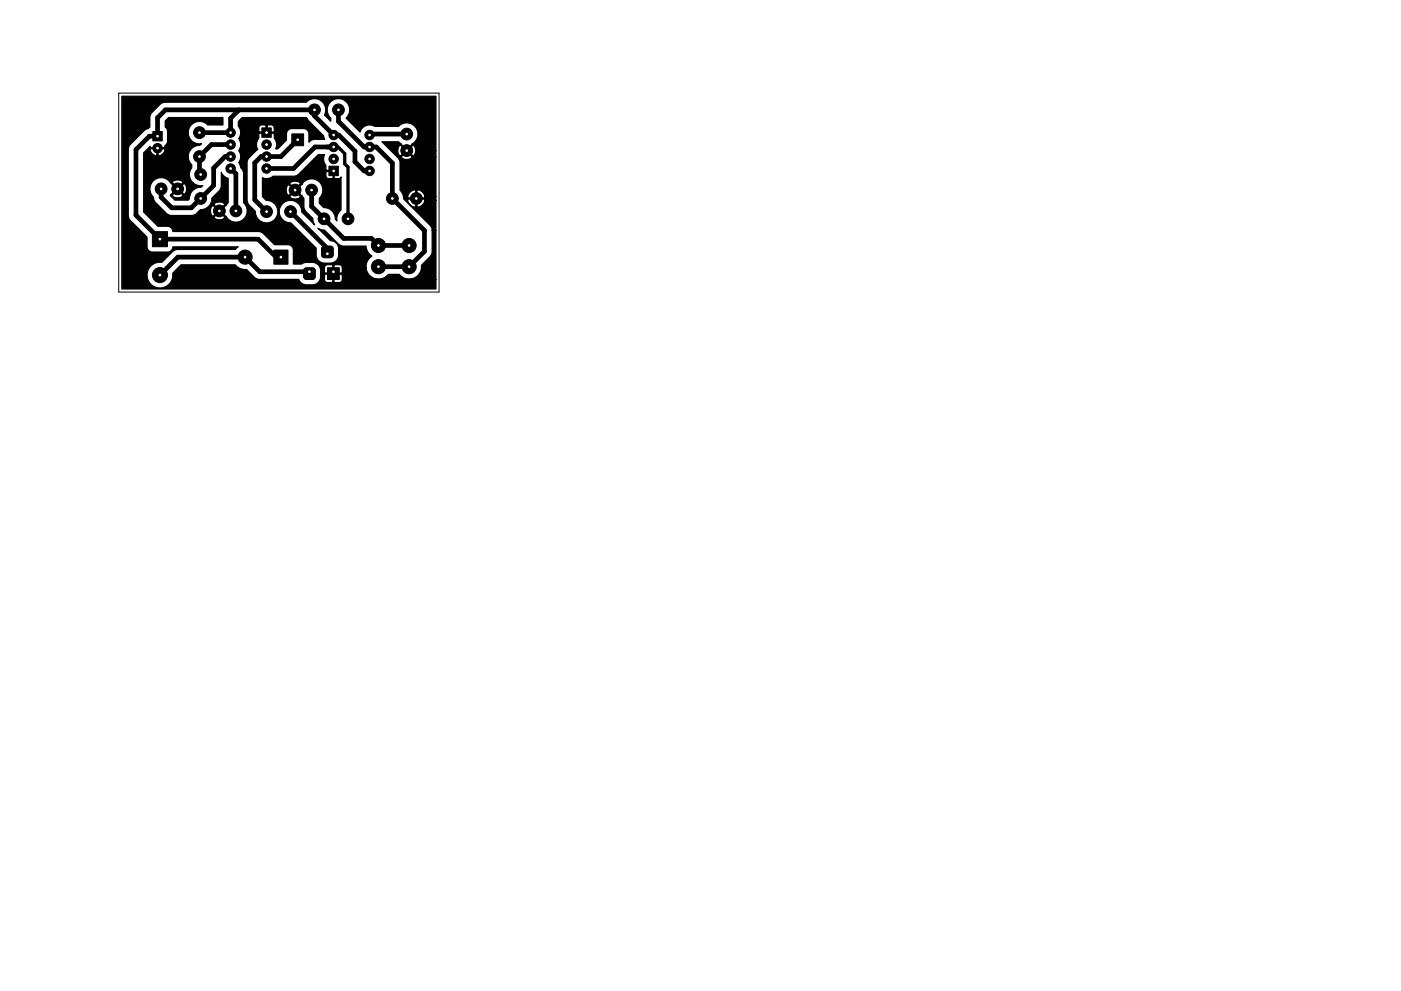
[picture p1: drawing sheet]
<svg xmlns="http://www.w3.org/2000/svg" width="297mm" height="210mm" viewBox="0 0 297 210" stroke-linecap="round" stroke-linejoin="round" font-family="sans-serif">
<path d="M25.2 19.8h67.9v42.2h-67.9z" fill="none" stroke="#000" stroke-width=".21"/>
<g fill="#000" stroke="#000" stroke-width=".21">
<path d="M32.4 27.9h2v2h-2zM55.5 27.1h2v2h-2zM61.9 28.4h2.5v2.5h-2.5zM69.7 35.3h2v2h-2zM32.3 49.1h3.2v3.2h-3.2zM58.1 53.1h3v3h-3zM64.5 57l.4-.2h1.3a.62 .62 0 0 1 .7 .6v1.3a.62 .62 0 0 1-.7 .6h-1.2a.62 .62 0 0 1-.6-.6v-1.3zM68.4 52.4l.3-.2h1.3a.62 .62 0 0 1 .7 .6v1.3a.62 .62 0 0 1-.7 .6h-1.2a.62 .62 0 0 1-.6-.6v-1.3zM69.4 56.8h2.5v2.5h-2.5z"/>
<circle cx="33.4" cy="31.4" r="1"/>
<circle cx="42.3" cy="28.1" r="1.25"/>
<circle cx="42.3" cy="33.2" r="1.25"/>
<circle cx="42.5" cy="37" r="1.25"/>
<circle cx="48.9" cy="33.2" r="1"/>
<circle cx="48.9" cy="35.8" r="1"/>
<circle cx="48.9" cy="30.7" r="1"/>
<circle cx="48.9" cy="28.1" r="1"/>
<circle cx="56.5" cy="30.7" r="1"/>
<circle cx="56.5" cy="33.2" r="1"/>
<circle cx="56.5" cy="35.8" r="1"/>
<circle cx="66.7" cy="23.3" r="1.25"/>
<circle cx="70.7" cy="28.6" r="1"/>
<circle cx="70.7" cy="31.2" r="1"/>
<circle cx="70.7" cy="33.7" r="1"/>
<circle cx="71.8" cy="23.3" r="1.25"/>
<circle cx="78.4" cy="28.6" r="1"/>
<circle cx="78.4" cy="31.2" r="1"/>
<circle cx="78.4" cy="33.7" r="1"/>
<circle cx="78.4" cy="36.3" r="1"/>
<circle cx="86.2" cy="31.9" r="1.25"/>
<circle cx="86.2" cy="28.4" r="1.25"/>
<circle cx="33.9" cy="58.4" r="1.6"/>
<circle cx="34.2" cy="40.1" r="1.25"/>
<circle cx="37.7" cy="40.1" r="1.25"/>
<circle cx="42.5" cy="42.1" r="1.25"/>
<circle cx="46.5" cy="44.7" r="1.25"/>
<circle cx="50" cy="44.7" r="1.25"/>
<circle cx="52" cy="54.6" r="1.5"/>
<circle cx="56.5" cy="44.9" r="1.25"/>
<circle cx="61.6" cy="44.9" r="1.25"/>
<circle cx="62.6" cy="40.3" r="1.25"/>
<circle cx="66.1" cy="40.3" r="1.25"/>
<circle cx="68.7" cy="46.4" r="1.25"/>
<circle cx="73.8" cy="46.4" r="1.25"/>
<circle cx="80.2" cy="52.1" r="1.5"/>
<circle cx="80.2" cy="56.6" r="1.5"/>
<circle cx="83.2" cy="42.1" r="1.25"/>
<circle cx="86.7" cy="52.1" r="1.5"/>
<circle cx="86.7" cy="56.6" r="1.5"/>
<circle cx="88.3" cy="42.1" r="1.25"/>
</g>
<path d="M48.9 33.2h-1.2l-2.4 2.5v3.7l-4.7 4.7h-4.2l-2.2-2.3v-1.7M48.9 35.8l1.1 1.1v7.8M48.9 30.7h-4.1l-2.5 2.5v3.6l.2 .2M50.7 23.3l-1.8 1.8v3h-6.6M63.1 29.7l-3.5 3.5h-4.2l-1.4 1.4v7.8l2.5 2.5M70.7 31.2h-3.9l-4.6 4.6h-5.7M71.8 23.3v2.4l5.4 5.5h2.6l3.4 3.4v7.5l6.8 6.8v4.4l-3.3 3.3h-6.5M78.4 36.3h-1.2l-1.9-2v-2.2l-3.5-3.5h-1.1l-4-4v-1.3h-31.6l-1.7 1.7v3.9h-1.7l-2.9 2.8v14l5.1 5h20.8l3.8 3.9h1.1M86.2 28.4h-7.6l-.2 .2M61.6 44.9l7.8 7.8v1.1M65.6 57.7h-10.5l-3.1-3.1h-14.3l-3.8 3.8M66.1 40.3v3.5l6.8 6.8h5.8l1.5 1.5h6.5" fill="none" stroke="#000" stroke-width="1"/>
<path d="M70.7 31.2h1l1.4 1.4v2.2l.7 .7v10.9" fill="none" stroke="#000" stroke-width=".7"/>
<path d="M25.8 20.4h66.6v11.6h-4.3l-.1-.7-.2-.4-.3-.1-1.1 1.1h-.3l-1.2-1.1a1.4 1.4 0 0 0 0 2.3l1.2-1.2h.3l1.1 1.2 .3-.1 .3-1h4.3v1.3h-5l-1.2-1.2-1.1 1.2a1.4 1.4 0 0 0 2.3 0h5v8.4h-2.3l-.5-.9a1.35 1.35 0 0 0-1.5-.4 1.39 1.39 0 0 0-1.6 1.6h1.6v-1.6h.3v1.6h1.6l.1-.3h2.3v.8h-2.3l-.1-.3h-3.5l-.1 .3 .3 .6 .5 .5 .6 .3 .3-.1v-1.6h.3v1.6a1.51 1.51 0 0 0 1.7-1.3h2.3v6.4h-.8l-.1-.6-.4-.5-5.5-5.6-.1-.8-.7-1v-5.8l-.1-.6-.4-.6-3.3-3.3h3.5l1.7 1.7 1.2-1.2a2.42 2.42 0 0 0 .8-3.6 2.42 2.42 0 0 0-3.7-.2h-5.1a2.14 2.14 0 0 0-3.1 1.2l-2.9-3a2.38 2.38 0 0 0 .1-3.4 2.38 2.38 0 0 0-3.4 0 2.38 2.38 0 0 0 0 3.4v.7l-1.3-1.3 .2-.4a2.38 2.38 0 0 0-1.1-2.8 2.38 2.38 0 0 0-3 .5h-29.8l-.9 .3-2 1.8-.4 .9v2.3l-.3 .3-1 .4-2.8 2.9-.5 .8v14.6l.5 .8 3.5 3.5v2.3l.3 .5 .8 .4h3.2a1.13 1.13 0 0 0 1.1-1.1h13.9l-.6 .5-12.5 .1-.8 .4-2.3 2.3-.1-.1a2.74 2.74 0 0 0-3 2.7 2.74 2.74 0 0 0 2.9 2.8 2.74 2.74 0 0 0 2.5-3.1l1.8-1.8h11.5l.4 .4a2.61 2.61 0 0 0 2 .6l1.6 1.6 .8 .5h8.6l.7 .8 1 .3a2.81 2.81 0 0 0 2.5-.5l.4-.6 .1-.6a2.81 2.81 0 0 0-.5-2.5l-.6-.4-.7-.1a3.1 3.1 0 0 0-2.2 .3h-1.8v-3.2l-.5-.7-.6-.2h-2.9l-2.8-2.7-.7-.1h-18.1l-.1-.6-.6-.4-2.4-.1-3-3v-12.6l1.3-1.3 .1 .2h3v-.4l.4-.4 .2-.6v-2.2l-.5-.7v-1.3l.8-.8h11.5v1.6h-3.3l-.2-.2a2.38 2.38 0 0 0-3.8 1.2 2.38 2.38 0 0 0 2.7 3l-.3 .3h-.3a2.34 2.34 0 0 0-1.7 1h-5.4l-.1-.2h-3l-.1 .2 .2 .5 .4 .5 .6 .2 .3-.1v-1.3h.2v1.3a1.26 1.26 0 0 0 1.5-1.1h5.4l-.2 .3a2.37 2.37 0 0 0 .5 2.9v.6l-.3 .3a2.37 2.37 0 0 0 .5 2.9h-2.1l-.1-.3-1-.3-1 .3-.2 .3 1.2 1.1 1.1-1.1h2.1l1 .5 1.1 .1-.4 .3-.7 .1-.7 .3h-1.6a1.15 1.15 0 0 0-.6-1.2l-1.2 1.2 1.2 1.1a1.04 1.04 0 0 0 .6-1.1h1.6l-.5 .5-.4 .8h-1.5l-1.1-1.1-1.2 1.1a1.4 1.4 0 0 0 2.3 0h1.5l-.1 .8-.3 .3h-2.8l-1-1 1.4-1.4-1.2-1.2a2.45 2.45 0 0 0-3.6-.7 2.45 2.45 0 0 0-.2 3.7l.2 .6 .3 .5 2.3 2.2 .8 .5h4.8l.6-.3 1-.9a2.36 2.36 0 0 0 2.4-2.5l1.9-2 .1-3.4 .6 .8 .9 .4v5.2l-.4 .4h-.4a1.4 1.4 0 0 0-2.2 0l1.1 1.2 1.1-1.2h.4l-1.3 1.3h-.4l-1.1-1.1-.3 .1-.3 1 .3 1.1 .3 .1 1.1-1.2h.4l1.3 1.4h-.4l-1.1-1.2-1.1 1.2a1.4 1.4 0 0 0 2.2 0h.4l.2 .2a2.38 2.38 0 0 0 3.4 .2 2.38 2.38 0 0 0 0-3.5v-6.1l-.1-.7-.5-.6-.4-1.1 .2-.3a2.11 2.11 0 0 0-.2-2.3l.3-.6a2.11 2.11 0 0 0-.3-1.9 2.11 2.11 0 0 0-.1-2.6v-1l.8-.9h13.6l.6 .8 1.4 1.4h-8.7a.64 .64 0 0 0-.7-.6h-.7l-.2 .2-.4-.2h-.9l-.4 .5v.9l.1 .1h1.4v-1.3h.2v1.3h1.4l.1-.1 .1-.8h8.7l1.7 1.7 .2 .8h-1.9a1.63 1.63 0 0 0-1.4 .6v-2l-.5-.7-.6-.2h-2.5a1.13 1.13 0 0 0-1.2 1.1v1.3l-1.8 1.9h-.5l.2-.3a3.3 3.3 0 0 0-.4-2.2l-.1-.7-.1-.1h-3l-.1 .1v.9a2.2 2.2 0 0 0-.2 2.4l-2 1.9-.3 1v8.1l.5 .9 1.2 1.2a2.38 2.38 0 0 0 2.4 2.5 2.38 2.38 0 0 0 2.4-2.4 2.38 2.38 0 0 0-2.5-2.4l-.8-.8v-4l.7 .2a2.12 2.12 0 0 0 1.6-.5h4.3l.6-.1 .6-.4 4.1-4.1h1.3a2.6 2.6 0 0 0 .3 2.5v.7l.2 .1h1.6v.3h-1.6l-.2 .2v.8l.3 .4 1.1 .1 .1-.2v-1.3h.3v1.3l.1 .2h.9l.4-.4v7.1a2.34 2.34 0 0 0-.8 2.3l-.4-.4v-.3a2.37 2.37 0 0 0-2.5-2.2l-.9-.9v-1a2.38 2.38 0 0 0-.1-3.6 2.38 2.38 0 0 0-3.5 .5h-.4l-.1-.3-1-.3-1 .3-.2 .3 1.2 1.1 1.1-1.1h.4l-1.4 1.3h-.3l-1.1-1.1a1.4 1.4 0 0 0 0 2.3l1.1-1.2h.3l1.2 1.1 .2 .2h-.4l-1.1-1.1-1.2 1.1 .2 .3 .9 .3 .7-.1 .4-.2 .1-.3h.4l.3 .5 .2 2.3 1.7 1.9 .1 .8 .3 .6-2.7-2.7v-.3a2.39 2.39 0 0 0-2.6-2.2 2.39 2.39 0 0 0-2.2 2.5 2.39 2.39 0 0 0 2.5 2.3l5.4 5.4-.1 .1a2.81 2.81 0 0 0 .6 2.5l.5 .4 .7 .1a2.81 2.81 0 0 0 2.5-.5l.4-.6 .1-.6a2.81 2.81 0 0 0-.5-2.5l-.6-.4-.6-.1-2.7-2.7 .6 .3 .8 .1 2.9 2.9 .5 .4 .7 .1h4.7l.1 .7a2.56 2.56 0 0 0 1.2 1.4 2.59 2.59 0 0 0-1.3 2.5h-5l-.2-.4-.3-.2h-1.1l-.4 .1-.2-.1h-1a.64 .64 0 0 0-.6 .6v1l.2 .1h1.6v-1.6h.2v1.6h1.6l.2-.1v-1h5a2.63 2.63 0 0 0 1.9 2.3 2.63 2.63 0 0 0 2.8-.9l2.4 .1a2.64 2.64 0 0 0 3.1 .7 2.64 2.64 0 0 0 1.6-2.7l2.1-2.3 .1-.7v-4.4h.8v10.4h-19.8v-1l-.2-.1h-3.4l-.2 .1v1a.64 .64 0 0 0 .6 .6h1l.2-.1v-1.6h.2v1.6l.2 .1h1.2l.3-.2 .1-.4h19.8v2h-66.6z" fill="#000" stroke="#000" stroke-width=".25"/>
<g fill="#fff" stroke="#fff" stroke-width=".21">
<circle cx="78.4" cy="36.3" r=".17"/>
<circle cx="70.7" cy="28.6" r=".17"/>
<circle cx="78.4" cy="33.7" r=".17"/>
<circle cx="70.7" cy="31.2" r=".17"/>
<circle cx="78.4" cy="31.2" r=".17"/>
<circle cx="70.7" cy="33.7" r=".17"/>
<circle cx="78.4" cy="28.6" r=".17"/>
<circle cx="70.7" cy="36.3" r=".17"/>
<circle cx="56.5" cy="44.9" r=".17"/>
<circle cx="61.6" cy="44.9" r=".17"/>
<circle cx="62.6" cy="40.3" r=".18"/>
<circle cx="66.1" cy="40.3" r=".17"/>
<circle cx="52" cy="54.6" r=".17"/>
<circle cx="59.6" cy="54.6" r=".17"/>
<circle cx="69.4" cy="53.8" r=".17"/>
<circle cx="65.6" cy="57.7" r=".17"/>
<circle cx="70.7" cy="57.7" r=".17"/>
<circle cx="46.5" cy="44.7" r=".18"/>
<circle cx="50" cy="44.7" r=".17"/>
<circle cx="48.9" cy="28.1" r=".17"/>
<circle cx="56.5" cy="35.8" r=".17"/>
<circle cx="48.9" cy="30.7" r=".17"/>
<circle cx="56.5" cy="33.2" r=".17"/>
<circle cx="48.9" cy="33.2" r=".17"/>
<circle cx="56.5" cy="30.7" r=".17"/>
<circle cx="48.9" cy="35.8" r=".17"/>
<circle cx="56.5" cy="28.1" r=".17"/>
<circle cx="63.1" cy="29.7" r=".17"/>
<circle cx="33.4" cy="31.4" r=".17"/>
<circle cx="33.4" cy="28.9" r=".17"/>
<circle cx="37.7" cy="40.1" r=".17"/>
<circle cx="34.2" cy="40.1" r=".17"/>
<circle cx="33.9" cy="58.4" r=".17"/>
<circle cx="33.9" cy="50.7" r=".17"/>
<circle cx="42.5" cy="42.1" r=".17"/>
<circle cx="42.5" cy="37" r=".17"/>
<circle cx="42.3" cy="33.2" r=".17"/>
<circle cx="42.3" cy="28.1" r=".17"/>
<circle cx="88.3" cy="42.1" r=".17"/>
<circle cx="83.2" cy="42.1" r=".17"/>
<circle cx="71.8" cy="23.3" r=".17"/>
<circle cx="66.7" cy="23.3" r=".17"/>
<circle cx="68.7" cy="46.4" r=".17"/>
<circle cx="73.8" cy="46.4" r=".17"/>
<circle cx="86.2" cy="31.9" r=".17"/>
<circle cx="86.2" cy="28.4" r=".18"/>
<circle cx="80.2" cy="52.1" r=".18"/>
<circle cx="80.2" cy="56.6" r=".18"/>
<circle cx="86.7" cy="52.1" r=".18"/>
<circle cx="86.7" cy="56.6" r=".17"/>
</g>
</svg>
